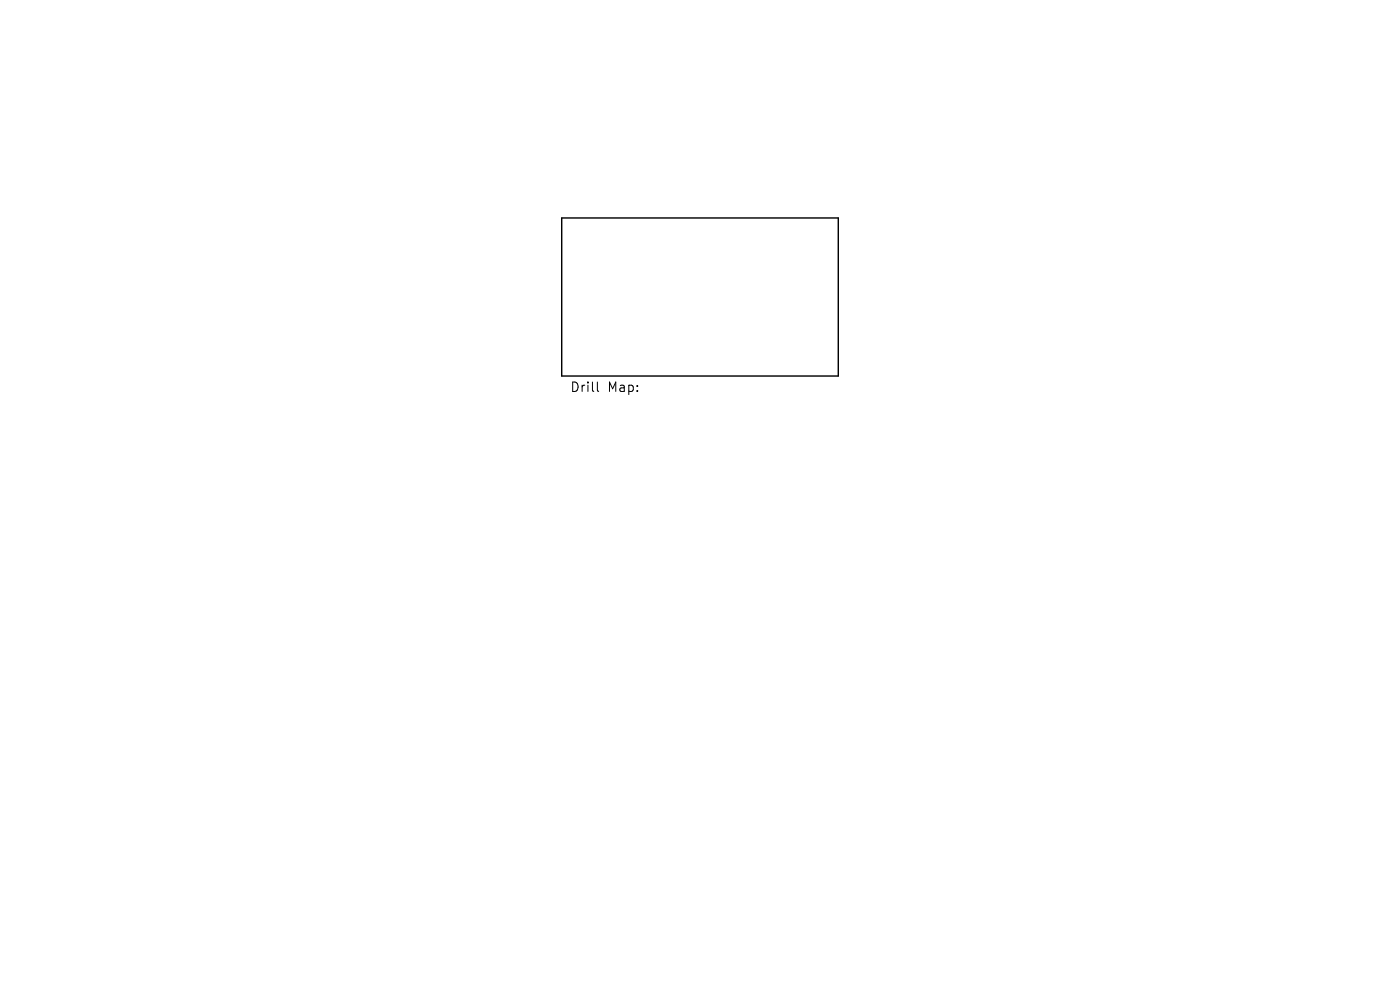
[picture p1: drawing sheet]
<svg xmlns="http://www.w3.org/2000/svg" width="297mm" height="210mm" viewBox="0 0 297 210" stroke-linecap="round" stroke-linejoin="round" font-family="sans-serif">
<defs><g id="words">
<g font-size="2.8">
<text x="121" y="83.4">Drill</text>
<text x="128.9" y="83.4">Map:</text>
</g>
</g></defs>
<path d="M119.2 46.2h58.6v33.6h-58.6z" fill="none" stroke="#000" stroke-width=".3"/>
<path d="M126.7 81v1.8l.3 .2" fill="none" stroke="#000" stroke-width=".21"/>
<use href="#words"/>
</svg>
